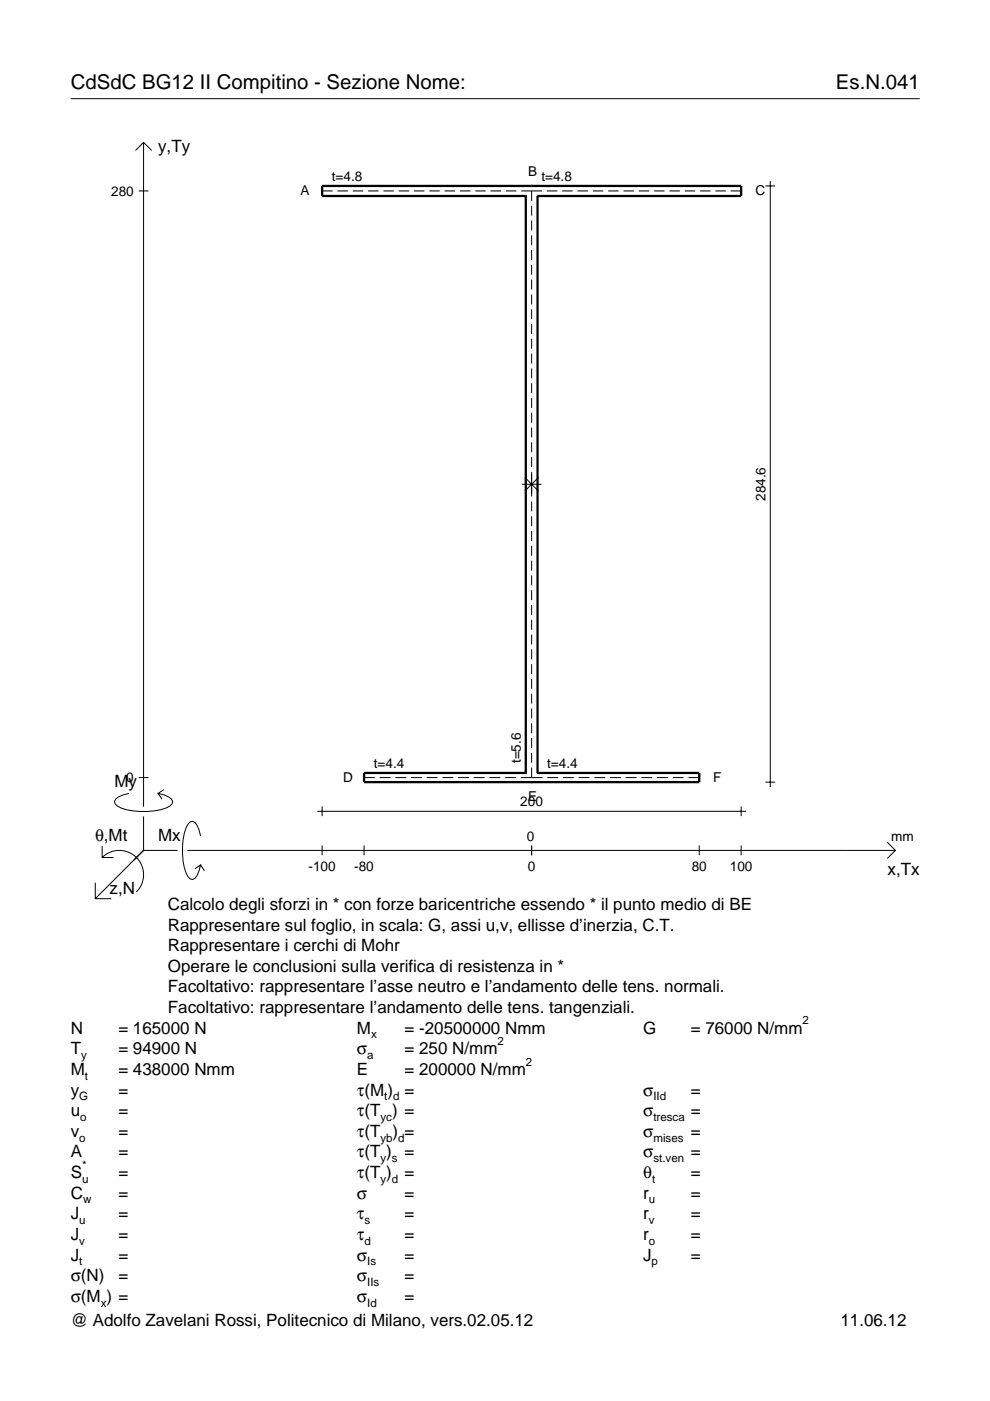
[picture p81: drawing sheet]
<svg xmlns="http://www.w3.org/2000/svg" width="210mm" height="297mm" viewBox="0 0 210 297" stroke-linecap="round" stroke-linejoin="round" font-family="sans-serif">
<defs><g id="words">
<g font-size="4.3">
<text x="15" y="18.9">CdSdC BG12 II Compitino - Sezione Nome:</text>
<text x="177.2" y="18.9">Es.N.041</text>
</g>
<g font-size="3.6">
<text x="33.5" y="32.3">y,Ty</text>
<text x="24.3" y="166.9">My</text>
<text x="20.1" y="178.2">θ,Mt</text>
<text x="33.5" y="178.2">Mx</text>
<text x="188.2" y="185.5">x,Tx</text>
<text x="23.2" y="189.6">z,N</text>
<text x="35.6" y="192.9">Calcolo degli sforzi in * con forze baricentriche essendo * il punto medio di BE</text>
<text x="35.6" y="197.3">Rappresentare sul foglio, in scala: G, assi u,v, ellisse d’inerzia, C.T.</text>
<text x="35.6" y="201.7">Rappresentare i cerchi di Mohr</text>
<text x="35.6" y="206">Operare le conclusioni sulla verifica di resistenza in *</text>
<text x="35.6" y="210.4">Facoltativo: rappresentare l’asse neutro e l’andamento delle tens. normali.</text>
<text x="35.6" y="214.8">Facoltativo: rappresentare l’andamento delle tens. tangenziali.</text>
<text x="15" y="219.2">N</text>
<text x="25.1" y="219.2">= 165000 N</text>
<text x="75.7" y="219.2">M</text>
<text x="85.8" y="219.2">= -20500000 Nmm</text>
<text x="136.4" y="219.2">G</text>
<text x="146.5" y="219.2">= 76000 N/mm</text>
<text x="15" y="227.9">M</text>
<text x="15" y="223.5">T</text>
<text x="25.1" y="223.5">= 94900 N</text>
<text x="25.1" y="227.9">= 438000 Nmm</text>
<text x="75.7" y="223.5">σ</text>
<text x="75.7" y="227.9">E</text>
<text x="85.8" y="223.5">= 250 N/mm</text>
<text x="85.8" y="227.9">= 200000 N/mm</text>
<text x="15" y="232.3">y</text>
<text x="25.1" y="232.3">=</text>
<text x="75.7" y="232.3">τ(M ) =</text>
<text x="136.4" y="232.3">σ</text>
<text x="146.5" y="232.3">=</text>
<text x="15" y="236.7">u</text>
<text x="25.1" y="236.7">=</text>
<text x="75.7" y="236.7">τ(T ) =</text>
<text x="136.4" y="236.7">σ</text>
<text x="146.5" y="236.7">=</text>
<text x="15" y="245.4">A</text>
<text x="15" y="241">v</text>
<text x="25.1" y="241">=</text>
<text x="25.1" y="245.4">=</text>
<text x="75.7" y="245.4">τ(T )</text>
<text x="75.7" y="241">τ(T</text>
<text x="83.3" y="241">) =</text>
<text x="85.8" y="245.4">=</text>
<text x="136.4" y="241">σ</text>
<text x="136.4" y="245.4">σ</text>
<text x="146.5" y="241">=</text>
<text x="146.5" y="245.4">=</text>
<text x="15" y="249.8">S</text>
<text x="25.1" y="249.8">=</text>
<text x="75.7" y="249.8">τ(T )</text>
<text x="85.8" y="249.8">=</text>
<text x="136.4" y="249.8">θ</text>
<text x="146.5" y="249.8">=</text>
<text x="15" y="254.2">C</text>
<text x="25.1" y="254.2">=</text>
<text x="75.7" y="254.2">σ</text>
<text x="85.8" y="254.2">=</text>
<text x="136.4" y="254.2">r</text>
<text x="146.5" y="254.2">=</text>
<text x="15" y="262.9">J</text>
<text x="15" y="258.5">J</text>
<text x="25.1" y="262.9">=</text>
<text x="25.1" y="258.5">=</text>
<text x="75.7" y="262.9">τ</text>
<text x="75.7" y="258.5">τ</text>
<text x="85.8" y="262.9">=</text>
<text x="85.8" y="258.5">=</text>
<text x="136.4" y="262.9">r</text>
<text x="136.4" y="258.5">r</text>
<text x="146.5" y="262.9">=</text>
<text x="146.5" y="258.5">=</text>
<text x="15" y="267.3">J</text>
<text x="25.1" y="267.3">=</text>
<text x="75.7" y="267.3">σ</text>
<text x="85.8" y="267.3">=</text>
<text x="136.4" y="267.3">J</text>
<text x="146.5" y="267.3">=</text>
<text x="15" y="271.7">σ(N)</text>
<text x="25.1" y="271.7">=</text>
<text x="75.7" y="271.7">σ</text>
<text x="85.8" y="271.7">=</text>
<text x="15" y="281.2">@ Adolfo Zavelani Rossi, Politecnico di Milano, vers.02.05.12</text>
<text x="15" y="276">σ(M ) =</text>
<text x="75.7" y="276">σ</text>
<text x="85.8" y="276">=</text>
<text x="178.2" y="281.2">11.06.12</text>
</g>
<g font-size="2.9">
<text x="23.6" y="41.5">280</text>
<text x="63.7" y="41.4">A</text>
<text x="70.4" y="38.4">t=4.8</text>
<text x="112" y="37.3">B</text>
<text x="114.8" y="38.4">t=4.8</text>
<text x="160.2" y="41.4">C</text>
<text x="162.3" y="106.2" transform="rotate(-90 162.3 106.2)">284.6</text>
<text x="110.4" y="161.8" transform="rotate(-90 110.4 161.8)">t=5.6</text>
<text x="26.8" y="165.9">0</text>
<text x="72.7" y="165.8">D</text>
<text x="79.2" y="162.9">t=4.4</text>
<text x="116" y="162.9">t=4.4</text>
<text x="151.2" y="165.8">F</text>
<text x="110.3" y="171">200</text>
<text x="112" y="169.8">E</text>
<text x="111.7" y="178.2">0</text>
<text x="189" y="178.2">mm</text>
<text x="65.4" y="184.7">-100</text>
<text x="75.1" y="184.7">-80</text>
<text x="111.9" y="184.7">0</text>
<text x="146.7" y="184.7">80</text>
<text x="154.7" y="184.7">100</text>
</g>
<g font-size="2.4">
<text x="78.7" y="220.2">x</text>
<text x="105.5" y="221.5">2</text>
<text x="170.2" y="217.2">2</text>
<text x="17.2" y="224.5">y</text>
<text x="77.9" y="224.5">a</text>
<text x="111.5" y="225.9">2</text>
<text x="16.8" y="233.3">G</text>
<text x="18" y="228.9">t</text>
<text x="81.5" y="233.3">t d</text>
<text x="138.5" y="233.3">IId</text>
<text x="17" y="237.7">o</text>
<text x="80.7" y="237.7">yc</text>
<text x="138.5" y="237.7">tresca</text>
<text x="16.8" y="242">o</text>
<text x="80.7" y="242">yb d</text>
<text x="138.5" y="242">mises</text>
<text x="17.4" y="250.8">u</text>
<text x="17.4" y="247.8">*</text>
<text x="80.7" y="250.8">y d</text>
<text x="80.7" y="246.4">y s</text>
<text x="138.2" y="250.8">t</text>
<text x="138.5" y="246.4">st.ven</text>
<text x="17.6" y="255.2">w</text>
<text x="137.6" y="255.2">u</text>
<text x="16.8" y="263.9">v</text>
<text x="16.8" y="259.5">u</text>
<text x="77.3" y="259.5">s</text>
<text x="77.3" y="263.9">d</text>
<text x="137.6" y="263.9">o</text>
<text x="137.6" y="259.5">v</text>
<text x="16.8" y="268.3">t</text>
<text x="77.9" y="268.3">Is</text>
<text x="138.2" y="268.3">p</text>
<text x="77.9" y="272.7">IIs</text>
<text x="21.4" y="277">x</text>
<text x="77.9" y="277">Id</text>
</g>
</g></defs>
<g fill="none" stroke="#000" stroke-width=".21">
<path d="M15 20.9h180M28.7 31.9l1.7-1.7 1.8 1.7M30.4 30.2v140.8M162.3 39.4h2M163.3 38.4v128.5M29.4 40.5h2.1M68.3 40.5h2.2M71.5 40.5h2.3M74.8 40.5h2.2M78 40.5h2.3M81.3 40.5h2.2M84.5 40.5h2.2"/>
<path d="M87.8 40.5h2.2M91 40.5h2.2M94.3 40.5h2.2M97.5 40.5h2.2M100.8 40.5h2.2M104 40.5h2.2M107.3 40.5h2.2M110.5 40.5h4.4M112.7 40.5v2.1M112.7 43.6v2.1M112.7 46.8v2.1M112.7 49.9v2.1"/>
<path d="M112.7 53v2.1M112.7 56.2v2.1M112.7 59.3v2.1M116 40.5h2.2M119.2 40.5h2.2M122.5 40.5h2.2M125.7 40.5h2.2M128.9 40.5h2.3M132.2 40.5h2.2M135.4 40.5h2.3M138.7 40.5h2.2M141.9 40.5h2.3"/>
<path d="M145.2 40.5h2.2M148.4 40.5h2.2M151.7 40.5h2.2M154.9 40.5h2.2M112.7 62.4v2.1M112.7 65.6v2.1M112.7 68.7v2.1M112.7 71.8v2.1M112.7 75v2.1M112.7 78.1v2.1M112.7 81.2v2.2M112.7 84.4v2.1"/>
<path d="M112.7 87.5v2.1M112.7 90.6v2.2M112.7 93.8v2.1M112.7 96.9v2.1M110.7 102.7h4.1M111.3 101.2l2.9 2.9M112.7 100.1v5.2M112.7 106.3v2.1M112.7 109.5v2.1M112.7 112.6v2.1M112.7 115.7v2.1M112.7 118.9v2.1"/>
<path d="M114.2 101.2l-2.9 2.9M112.7 122v2.1M112.7 125.1v2.1M112.7 128.3v2.1M112.7 131.4v2.1M112.7 134.5v2.1M112.7 137.7v2.1M112.7 140.8v2.1M112.7 143.9v2.2M112.7 147.1v2.1M112.7 150.2v2.1M112.7 153.4v2.1"/>
<path d="M112.7 156.5v2.1M112.7 159.6v2.1M21.7 179.4v2.4h2.4M27.3 168.2a3.6 3.6 0 0 0-3 1.7l.1 .5a5.6 5.6 0 0 0 3.8 1.5 13.4 13.4 0 0 0 7.8-1l.5-.5 .1-.5a3.6 3.6 0 0 0-3.1-1.7l.8 1.2M29.4 164.9h2.1M30.4 173.1v7.2M34.7 167.4l-1.2 .8M42.5 177.2a3.6 3.6 0 0 0-1.7-3.1l-.5 .2a5.7 5.7 0 0 0-1.5 3.7 13.3 13.3 0 0 0 1 7.9l.5 .5 .5 .1a3.6 3.6 0 0 0 1.7-3.1l-1.2 .8M67.3 172h90.9M68.3 171v2M68.3 179.3v2M77.2 164.9h2.3"/>
<path d="M77.2 179.3v2M80.5 164.9h2.3M83.8 164.9h2.3M87.2 164.9h2.2M90.5 164.9h2.3M93.8 164.9h2.3M97.1 164.9h2.3M100.4 164.9h2.3M103.8 164.9h2.3M107.1 164.9h2.3M110.4 164.9h4.6M112.7 162.8v2.1"/>
<path d="M112.7 179.3v2M116 164.9h2.3M119.4 164.9h2.3M122.7 164.9h2.3M126 164.9h2.3M129.3 164.9h2.3M132.7 164.9h2.3M136 164.9h2.3M139.3 164.9h2.3M142.6 164.9h2.3M146 164.9h2.3M148.3 179.3v2"/>
<path d="M157.1 171v2M157.1 179.3v2M162.3 165.8h2M188.1 178.6l1.7 1.7-1.7 1.7M20.2 187.2v3.3h3.4M21.7 181.8a5.1 5.1 0 0 1 7.2 0 5.1 5.1 0 0 1 0 7.3M30.4 180.3l-10.2 10.2M30.4 180.3h7.2M39.7 180.3h150.1M42.5 183.4l.8 1.2"/>
</g>
<path d="M112.7 39.4h.1M111.5 41.6h.1M111.5 41.6h-43.2v-2.2h88.8v2.2h-43.1M111.5 41.6v122.3M114 41.6h.1M114 41.6v122.3M111.5 163.9h.1M111.5 163.9h-34.3v1.9h71.1v-1.9h-34.3M112.7 165.8h.1M114 163.9h.1" fill="none" stroke="#000" stroke-width=".48"/>
<use href="#words"/>
</svg>
